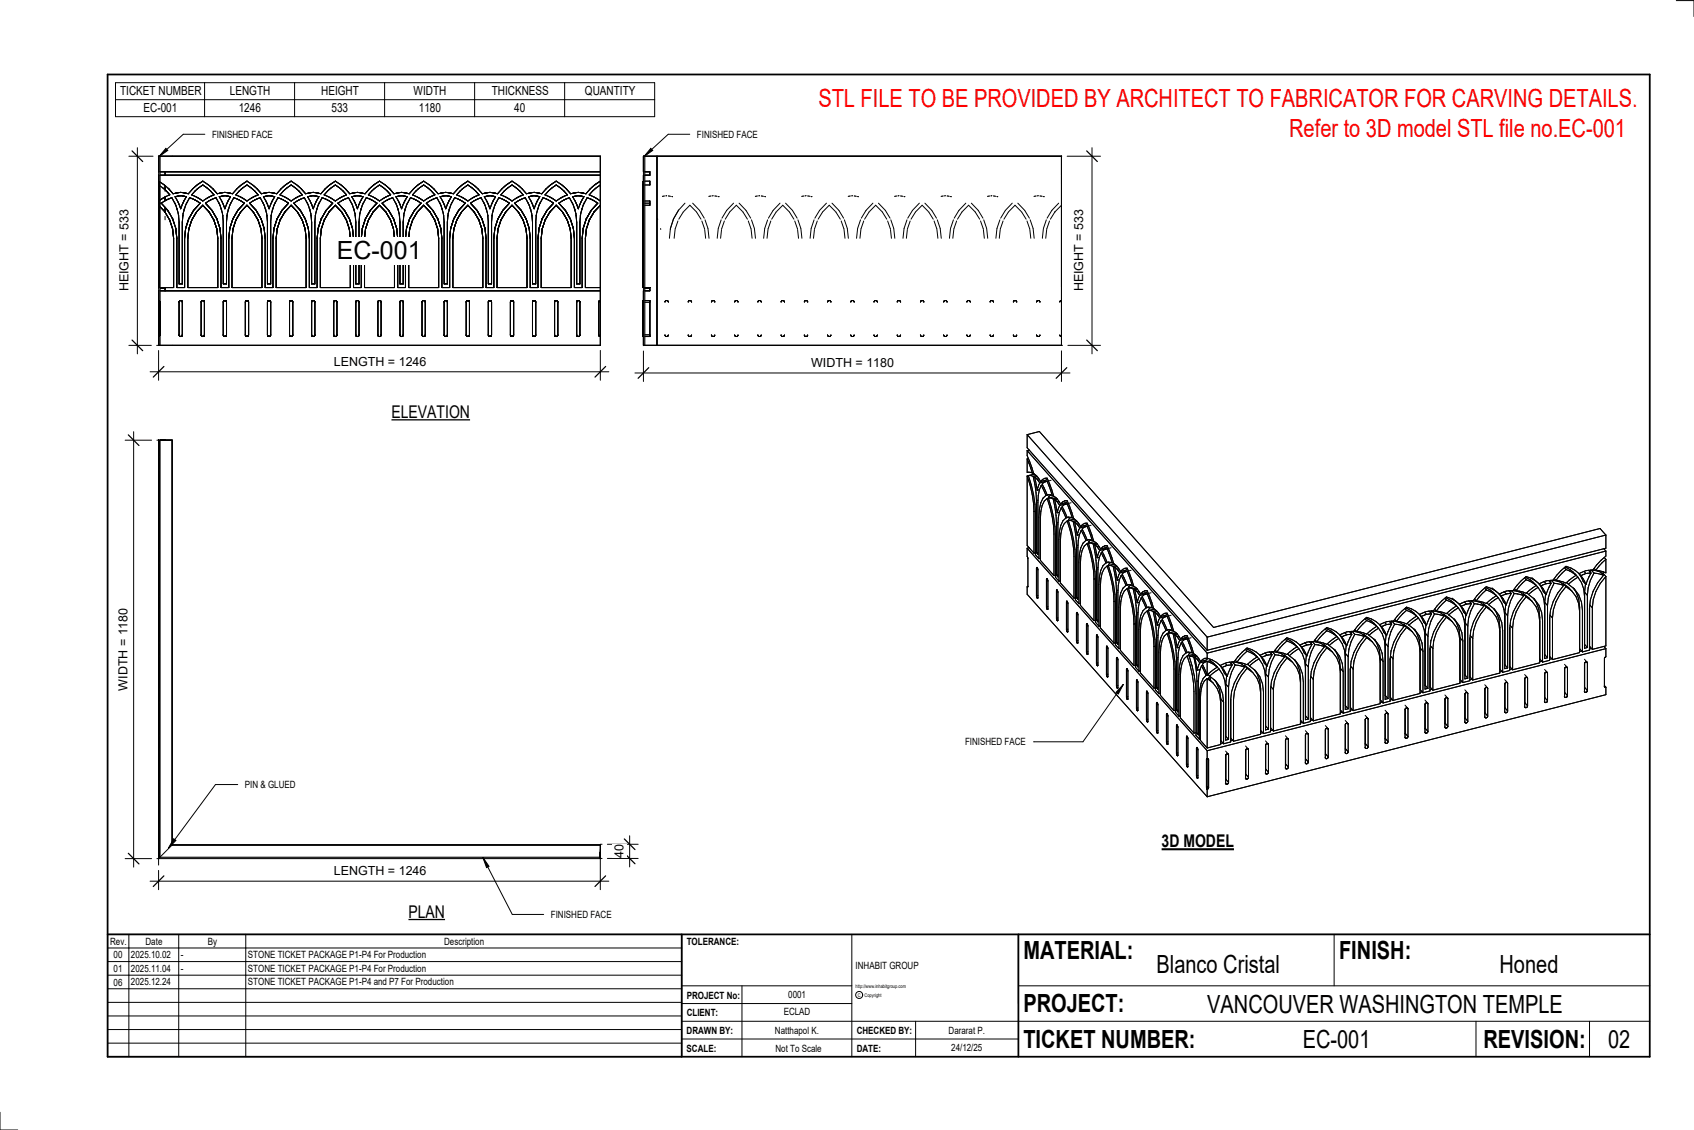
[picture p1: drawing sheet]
<svg xmlns="http://www.w3.org/2000/svg" width="914mm" height="610mm" viewBox="0 0 914 610" stroke-linecap="round" stroke-linejoin="round" font-family="sans-serif">
<defs><g id="words">
<g font-size="13.5" fill="#f00">
<text x="442" y="58">STL FILE TO BE PROVIDED BY ARCHITECT TO FABRICATOR FOR CARVING DETAILS.</text>
<text x="696" y="74">Refer to 3D model STL file no.EC-001</text>
</g>
<g font-size="13.5">
<text x="182" y="140">EC-001</text>
<text x="552" y="517">MATERIAL:</text>
<text x="723" y="517">FINISH:</text>
<text x="624" y="525">Blanco Cristal</text>
<text x="809" y="525">Honed</text>
<text x="552" y="546">PROJECT:</text>
<text x="652" y="546">VANCOUVER WASHINGTON TEMPLE</text>
<text x="552" y="565">TICKET NUMBER:</text>
<text x="703" y="565">EC-001</text>
<text x="801" y="565">REVISION:</text>
<text x="868" y="565">02</text>
</g>
<g font-size="9.4">
<text x="211" y="225">ELEVATION</text>
<text x="627" y="457">3D MODEL</text>
<text x="220" y="495">PLAN</text>
</g>
<g font-size="6.7">
<text x="65" y="51">TICKET NUMBER</text>
<text x="124" y="51">LENGTH</text>
<text x="173" y="51">HEIGHT</text>
<text x="223" y="51">WIDTH</text>
<text x="265" y="51">THICKNESS</text>
<text x="316" y="51">QUANTITY</text>
<text x="77" y="61">EC-001</text>
<text x="129" y="61">1246</text>
<text x="179" y="61">533</text>
<text x="226" y="61">1180</text>
<text x="278" y="61">40</text>
<text x="69" y="157" transform="rotate(-90 69 157)">HEIGHT = 533</text>
<text x="585" y="157" transform="rotate(-90 585 157)">HEIGHT = 533</text>
<text x="180" y="197">LENGTH = 1246</text>
<text x="438" y="198">WIDTH = 1180</text>
<text x="69" y="373" transform="rotate(-90 69 373)">WIDTH = 1180</text>
<text x="337" y="463" transform="rotate(-90 337 463)">40</text>
<text x="180" y="472">LENGTH = 1246</text>
</g>
<g font-size="5.4">
<text x="114" y="74">FINISHED FACE</text>
<text x="376" y="74">FINISHED FACE</text>
<text x="521" y="402">FINISHED FACE</text>
<text x="132" y="425">PIN &amp; GLUED</text>
<text x="297" y="495">FINISHED FACE</text>
<text x="59" y="510">Rev.</text>
<text x="79" y="510">Date</text>
<text x="112" y="510">By</text>
<text x="240" y="510">Description</text>
<text x="371" y="510">TOLERANCE:</text>
<text x="61" y="517">00</text>
<text x="71" y="517">2025.10.02</text>
<text x="98" y="517">-</text>
<text x="134" y="517">STONE TICKET PACKAGE P1-P4 For Production</text>
<text x="61" y="525">01</text>
<text x="71" y="524">2025.11.04</text>
<text x="98" y="524">-</text>
<text x="134" y="524">STONE TICKET PACKAGE P1-P4 For Production</text>
<text x="462" y="523">INHABIT GROUP</text>
<text x="61" y="532">06</text>
<text x="71" y="532">2025.12.24</text>
<text x="134" y="532">STONE TICKET PACKAGE P1-P4 and P7 For Production</text>
<text x="371" y="539">PROJECT No:</text>
<text x="425" y="538">0001</text>
<text x="371" y="548">CLIENT:</text>
<text x="423" y="548">ECLAD</text>
<text x="371" y="558">DRAWN BY:</text>
<text x="418" y="558">Natthapol K.</text>
<text x="462" y="558">CHECKED BY:</text>
<text x="512" y="558">Dararat P.</text>
<text x="371" y="567">SCALE:</text>
<text x="419" y="567">Not To Scale</text>
<text x="462" y="567">DATE:</text>
<text x="513" y="567">24/12/25</text>
</g>
<g font-size="2.7">
<text x="462" y="533">http://www.inhabitgroup.com</text>
<text x="463" y="538">C</text>
<text x="467" y="538">Copyright</text>
</g>
</g></defs>
<path d="M86 237v225h238v1h-238z" fill="#7c7c7c"/>
<path d="M85 237h8v219M86 237v230M86 237v225h238M93 456h231v7M93 456l-7 7M324 455h1M325 463h-240" fill="none" stroke="#000" stroke-width=".54"/>
<path d="M347 84h1v102h-1z" fill="#7c7c7c"/>
<g fill="none" stroke="#000" stroke-width=".54">
<path d="M348 93h3v2h-3M348 98h3v2h-3M348 84v102M355 84v102M573 84v102M573 84h-226v102h227M348 110h3M348 108h3v3h-3M355 118h.1M359 106h-1M360 106h-1M361 106h1"/>
<path d="M363 106h.1M364 118l-2 5M366 119l-2 5M366 113l-2 5M369 114l-3 4M369 114h.1M369 114l3-3 4 3M370 110l-4 3M374 110l3 3M376 114h.1M376 114l2 4M378 113l2 5"/>
<path d="M379 119l1 5M381 119l1 4M384 106h-1M385 106h-1M386 106h1M388 106h.1M389 119l-1 4M391 119l-1 5M392 113l-2 5M394 114l-3 4M394 114l3-3 4 3M396 110l-4 3"/>
<path d="M399 110l3 3M401 114h.1M401 114l2 4M403 113l2 5M404 119l1 5M406 119l1 4M409 106h-1M410 106h-1M411 106h.1M411 106h1M413 106h.1M414 119l-1 4"/>
<path d="M416 119l-1 5M417 113l-2 5M419 114l-2 4M419 114h.1M419 114l4-3 3 3M421 110l-3 3M424 110l4 3M426 114l3 4M428 113l2 5M429 119l1 5M431 119l1 4M434 106h-1"/>
<path d="M435 106h.1M436 106h1M438 106h.1M439 119l-1 4M441 119l-1 5M442 113l-2 5M444 114l-2 4M444 114h.1M444 114l4-3 3 3M446 110l-3 3M449 110l4 3M451 114h.1"/>
<path d="M451 114l3 4M453 113l2 5M454 119l2 5M456 119l1 4M459 106h-1M460 106h.1M461 106h1M463 106h.1M465 119l-2 4M466 119l-1 5M468 113l-3 5M469 114l-2 4"/>
<path d="M469 114h.1M469 114l4-3 3 3M471 110l-3 3M474 110l4 3M476 114h.1M476 114l3 4M478 113l2 5M479 119l2 5M481 119l1 4M483 106h.1M484 106h-1M485 106h.1"/>
<path d="M486 106h.1M486 106h1M488 106h.1M490 119l-2 4M491 119l-1 5M493 113l-3 5M494 114l-2 4M494 114h.1M494 114l4-3 3 3M496 110l-3 3M499 110l4 3M501 114l3 4"/>
<path d="M503 113l3 5M504 119l2 5M506 119l2 4M509 106h-1M510 106h.1M511 106h1M513 106h.1M515 119l-2 4M516 119l-1 5M518 113l-3 5M519 114l-2 4M519 114h.1"/>
<path d="M519 114l4-3 3 3M521 110l-3 3M524 110l4 3M526 114h.1M526 114l3 4M528 113l3 5M529 119l2 5M531 119l2 4M534 106h-1M535 106h.1M536 106h2M538 106h.1"/>
<path d="M540 119l-2 4M541 119l-1 5M543 113l-3 5M544 114l-2 4M544 114h.1M545 114l3-3 3 3M546 110l-3 3M549 110l4 3M551 114h.1M551 114l3 4M553 113l3 5M554 119l2 5"/>
<path d="M556 119l2 4M558 106h.1M559 106h-1M560 106h.1M561 106h2M563 106h.1M565 119l-2 4M567 119l-2 5M568 113l-3 5M569 114l-2 4M569 114h.1M571 110l-3 3"/>
<path d="M573 111l-4 3M357 123v1M362 123l-1 6M362 123h.1M364 124v5M380 124l1 5M382 123h.1M382 124l1 5M388 124l-1 5M388 123h.1M389 124v5M405 124l1 5"/>
<path d="M407 123h.1M407 124l1 5M413 124l-1 5M413 123h.1M415 124l-1 5M431 124v5M432 123h.1M432 124l1 5M438 124l-1 5M438 123h.1M440 124l-1 5M456 124v5"/>
<path d="M457 123h.1M457 124l1 5M463 124l-1 5M463 123h.1M465 124l-1 5M481 124v5M482 123h.1M482 124l1 5M488 124l-1 5M488 123h.1M490 124l-1 5M506 124v5"/>
<path d="M508 123h.1M508 124v5M513 124l-1 5M513 123h.1M515 124l-1 5M531 124v5M533 123h.1M533 124v5M538 124v5M538 123h.1M540 124l-1 5M556 124v5"/>
<path d="M558 123h.1M558 124v5M563 124v5M563 123h.1M565 124l-1 5M348 155h3v2h-3M348 162h3v20h-3M348 163h3M359 163h.1M359 162v1M359 162h.1M360 162h-1"/>
<path d="M360 162h.1M360 162h1M361 162h.1M361 162v1M361 163h.1M371 163h.1M372 163h-1M372 163h.1M372 162v1M372 162h.1M372 162h1M373 162h.1"/>
<path d="M373 162v1M373 163h.1M384 163h.1M384 162v1M384 162h.1M385 162h-1M385 162h.1M385 162h1M386 162h.1M386 162v1M386 163h.1M397 163h.1"/>
<path d="M397 162v1M397 162h.1M397 162h1M398 162h.1M398 162v1M398 163h.1M409 163h.1M409 162v1M409 162h.1M410 162h-1M410 162h.1M410 162h1"/>
<path d="M411 162h.1M411 162v1M411 163h.1M422 163h.1M422 162v1M422 162h.1M423 162h-1M423 162h.1M423 162v1M423 163h.1M434 163h.1M434 162v1"/>
<path d="M434 162h.1M435 162h-1M435 162h.1M435 162h1M436 162h.1M436 162v1M436 163h.1M447 163h.1M447 162v1M447 162h.1M448 162h-1M448 162h.1"/>
<path d="M448 162v1M448 163h.1M448 163h1M449 163h.1M459 163h.1M459 162v1M459 162h.1M460 162h-1M460 162h.1M460 162h1M461 162h.1M461 162v1"/>
<path d="M461 163h.1M472 163h.1M472 162v1M472 162h.1M473 162h-1M473 162h.1M473 162l1 1M474 163h.1M484 163h.1M485 162l-1 1M485 162h.1M485 162h1"/>
<path d="M486 162h.1M486 162v1M486 163h.1M497 163h.1M497 162v1M497 162h.1M498 162h-1M498 162h.1M498 162l1 1M499 163h.1M509 163h.1M510 162l-1 1"/>
<path d="M510 162h.1M510 162h1M511 162h.1M511 162v1M511 163h.1M522 163h.1M522 162v1M522 162h.1M523 162h-1M523 162h.1M523 162l1 1M524 163h.1"/>
<path d="M534 163h.1M535 163h-1M535 163h.1M535 162v1M535 162h.1M535 162h1M536 162h.1M536 162v1M536 163h.1M547 163h.1M547 162v1M547 162h.1"/>
<path d="M548 162h-1M548 162h.1M548 162h1M549 162h.1M549 162v1M549 163h.1M560 163h.1M560 162v1M560 162h.1M560 162h1M561 162h.1M561 162v1"/>
<path d="M561 163h.1M572 163h.1M573 162l-1 1M573 162h.1M348 181h3M359 181h.1M359 181l1 1M360 182h.1M360 181v1M360 181h.1M361 181h.1M361 181h-1"/>
<path d="M371 181h.1M371 181h1M372 181h.1M372 181v1M372 182h.1M373 182h-1M373 182h.1M373 181v1M373 181h.1M384 181h.1M384 181h1M385 181v1"/>
<path d="M385 182h.1M385 181h.1M386 181h.1M386 181h-1M397 181h.1M397 181v1M397 182h.1M398 182h-1M398 181v1M398 181h.1M409 181h.1M409 181h1"/>
<path d="M410 181h.1M410 181v1M410 182h.1M411 181h-1M411 181h.1M422 181h.1M422 181v1M422 182h.1M422 182h1M423 182h.1M423 181v1M423 181h.1"/>
<path d="M434 181h.1M434 181h1M435 181h.1M435 181v1M435 182h.1M436 181h-1M436 181h.1M447 181h.1M447 181v1M447 182h.1M447 182h1M448 182h.1"/>
<path d="M448 181v1M448 181h.1M449 181h-1M449 181h.1M459 181h.1M459 181h1M460 181h.1M460 181v1M460 182h.1M461 181l-1 1M461 181h.1M472 181h.1"/>
<path d="M472 181l1 1M473 182h.1M473 181v1M473 181h.1M474 181h-1M474 181h.1M484 181h.1M484 181h1M485 181h.1M485 181v1M485 182h.1M486 181l-1 1"/>
<path d="M486 181h.1M497 181h.1M497 181l1 1M498 182h.1M498 181v1M498 181h.1M499 181h-1M499 181h.1M509 181h.1M509 181h1M510 181h.1M510 181v1"/>
<path d="M510 182h.1M511 181l-1 1M511 181h.1M522 181h.1M522 181l1 1M523 182h.1M523 181v1M523 181h.1M524 181h-1M524 181h.1M534 181h.1M534 181h1"/>
<path d="M535 181h.1M535 181v1M535 182h.1M536 182h-1M536 182h.1M536 181v1M536 181h.1M547 181h.1M547 181h1M548 181v1M548 182h.1M548 181h.1"/>
<path d="M549 181h.1M549 181h-1M560 181h.1M560 181v1M560 182h.1M561 182h-1M561 182h.1M561 181v1M561 181h.1M572 181h.1M572 181h1M573 181h.1"/>
<path d="M573 181v1M573 182h.1"/>
</g>
<path d="M86 84v102z" fill="#7c7c7c"/>
<g fill="none" stroke="#000" stroke-width=".54">
<path d="M85 84h239v102h-239M86 98h.1M86 95h.1M86 100h.1M86 93h.1M86 84v102M86 95h238M86 93h238M89 100l-3-2 3 2M89 100l2 2M89 100h.1M89 93v2"/>
<path d="M107 100l-3 2M107 100h-1M109 98l-2 2M109 98l3 2M109 100l3 1M109 100l-2 1M109 100l-1 1M109 98l4 2M109 98l-3 2M112 100l3 2M112 100h1M130 100l-2 2"/>
<path d="M130 100h.1M133 100l3 1M133 100l-2 1M133 100l-1 1M133 98l3 2M133 98l-3 2M133 98l4 2M136 100l3 2M136 100h.1M154 100l-2 2M154 100h.1M157 100l2 1"/>
<path d="M157 100l-2 1M157 100l-1 1M157 98l-3 2M157 98l3 2M157 98l4 2M157 98l-4 2M160 100l3 2M160 100h.1M178 100l-3 2M178 100h.1M181 100l2 1M181 100l-2 1"/>
<path d="M181 100l-1 1M181 98l-3 2M181 98l3 2M181 98l4 2M181 98l-4 2M184 100l3 2M184 100h.1M202 100l-3 2M202 100h-1M205 100l2 1M205 100l-2 1M205 100l-1 1"/>
<path d="M205 98l-3 2M205 98l3 2M205 98l4 2M208 100l5 5M208 100h.1M226 100l-3 2M226 100h-1M229 98l3 2M229 98l-3 2M229 100l2 1M229 100l-3 1M229 100l-1 1"/>
<path d="M229 98l-4 2M232 100l2 2M232 100h.1M250 100l-3 2M250 100h-1M253 98l-3 2M253 98l2 2M253 100l2 1M253 100l-3 1M253 100l-2 1M253 98l3 2M253 98l-4 2"/>
<path d="M255 100l3 2M255 100h1M273 100l-2 2M273 100h.1M276 98l-3 2M276 98l3 2M276 100l3 1M276 100l-2 1M276 100l-1 1M276 98l4 2M279 100l3 2M279 100h.1"/>
<path d="M297 100l-2 2M297 100h.1M300 98l3 2M300 98l-3 2M300 100l2 1M300 100l-2 1M300 100l-1 1M300 98l4 2M300 98l-4 2M303 100l3 2M303 100h.1M321 100l-2 2"/>
<path d="M321 100h.1M324 98l-3 2M86 111h.1M86 110h.1M86 108h.1M86 100l2 1M86 110h1M87 110l4 4 2 4 2 5v6M88 107l-2 1M88 107h.1M88 101l2 2M88 101l1 1"/>
<path d="M88 107h1M89 106l-3 2M89 108l-2 2M89 102h.1M89 102l1 1M89 114l3 5M89 114h.1M89 114l-3-2 3 2M89 108h.1M89 102l3 3M89 112v2M89 100v2"/>
<path d="M89 103h.1M89 106v2M89 117v2M90 106l-2 1M90 106h-1M90 113l2 2M90 108h-1M90 108h.1M90 103l2 2M90 106h.1M90 101l3 4M91 107l-2 1"/>
<path d="M91 107l-1 1M91 102h.1M91 107h2zM91 105h1M91 102l2 3M92 119l1 5M92 119l1 4M92 105l-2 1M92 105h-1M93 107h-2M93 107l2 4M93 107l1 3"/>
<path d="M93 117l1 4M94 110h1M94 110l1 1M95 106l1 2M95 106l1 3M95 104l-2 1M95 111l1 4M95 111l1 2M95 112l1 1M96 106h-1M96 113h.1M96 113v2"/>
<path d="M96 108l1 2M96 108h.1M96 106h.1M96 104h-1M96 115l1 5M96 115v1M96 116h.1M96 110l2 3M96 116l1 4M96 110h1M97 106h-1M97 120v33h1v-33"/>
<path d="M97 110l1 3M98 104h-2M98 104h1M98 106h1M98 106h-1M98 106h-2M98 110v3M98 110h.1M99 106h1M99 106h.1M99 116l-1 4M99 110l-1 3"/>
<path d="M99 116h.1M99 115l-1 5M99 115v1M99 104h1M99 106h2M99 108l-1 2M99 108v1M99 113v2M99 113h.1M100 106h1M100 112l-1 1M100 111l-1 4"/>
<path d="M100 111l-1 2M100 104l2 1M101 106l-2 2M101 110l-1 1M101 110h.1M102 118l-2 5M102 107l-2 4M102 107h2M102 107l-1 3M103 105l3 1M104 102l-2 3M104 102h.1"/>
<path d="M104 107l2 1M104 107l1 1M105 114l-3 4M105 101l-3 4M105 103l-2 2M105 108h.1M105 108h1M106 106l2 1M106 106h.1M106 102l-1 1M106 102h.1M106 108l2 2"/>
<path d="M107 107l2 1M107 107h1M107 101l-2 2M107 101l-1 1M107 109l1 1M108 107l1 1M108 110l-3 4M111 107l-2 1M112 107h-1M112 101l2 2M112 101l1 1M112 107l-3 1"/>
<path d="M113 108l-2 2 3 4 3 4 2 5M113 102l1 1M113 102h.1M113 114l2 5 2 5M113 114h.1M113 114l-4-3-3 3-2 5-2 4-1 6v26h17v-26M113 106l-2 1M113 106h.1M114 108h-1M114 108h.1M114 103l1 2M114 101l3 4"/>
<path d="M115 107l-2 1M115 107l-1 1M115 102h.1M115 105h.1M115 102l2 3M115 105l-2 1M117 107l2 4M117 107h-2M117 107l1 3M118 110l1 1M118 110h.1M118 106l2 2"/>
<path d="M118 106l2 3M119 104l-2 1M119 111l1 4M119 111l1 2M119 112l1 1M119 106h-1M120 113v2M120 113h.1M120 108l1 2M120 108h.1M120 106h-1M120 104h-1"/>
<path d="M120 115l1 5M120 115v1M120 116h.1M120 110l1 3M120 116l1 4M120 110h1M120 106h.1M121 120v33h1v-33M121 110v3M121 106h1M121 106h-1M121 104h-1"/>
<path d="M121 104h2M122 110l-1 3M122 110h.1M122 106h1M123 116l-1 4M123 110l-2 3M123 116h.1M123 115l-1 5M123 115v1M123 104h1M123 106h.1M123 106h1"/>
<path d="M123 108l-1 2M123 108v1M123 113v2M123 113h.1M123 112v1M124 111l-1 4M124 111l-1 2M124 104l2 1M124 106l-1 2M125 110h-1M125 110l-1 1M126 118l-2 5"/>
<path d="M126 107l-2 4M126 107h2M126 107l-1 3M127 105l2 1M127 105l3 1M128 102l-2 3M128 102h.1M128 107l2 1M128 107l1 1M128 114l-2 4M129 101l-3 4M129 103l-2 2"/>
<path d="M129 108h1M129 108h.1M129 106l2 1M129 106h1M130 114l-3 5-1 5-1 5v26h16v-26M130 114h.1M130 102l-1 1M130 102h.1M130 108l2 2M131 101l-2 2M131 101l-1 1M131 109l1 1"/>
<path d="M131 107l2 1M132 110l-4 4M133 111l4 3M133 111l-3 3M135 107l-2 1M135 107h.1M136 101l2 2M136 101l1 1M136 107l-3 1M137 108l-2 2 3 4 3 4 2 5M137 102l1 1M137 102h.1"/>
<path d="M137 114l2 5 2 5M137 106l-2 1M137 106h-1M137 108h.1M138 103l1 2M138 108h-1M138 101l3 4M138 107l-1 1M139 102h.1M139 105h.1M139 102l2 3M139 105l-2 1"/>
<path d="M140 107l3 4M140 107h-2M140 107h-1M140 107l2 3M142 110l1 1M142 110h.1M142 106l1 2M142 106l2 3M142 104l-1 1M143 111l1 4M143 111v2M143 104l-2 1"/>
<path d="M143 112v1M143 106h-1M143 113l1 2M143 113h.1M143 108l1 2M143 108h1M144 106h-1M144 104h-2M144 115v5M144 115v1M144 116h.1M144 110l1 3"/>
<path d="M144 116v4M144 110h.1M144 106h.1M144 120v33h2v-33M145 106h1M145 106h-1M145 104h-1M145 104h2M146 110l-1 3M146 110h.1M146 106h1M146 116v4"/>
<path d="M146 116h.1M147 115l-1 5M147 115l-1 1M147 104h1M147 106h.1M147 106h1M147 108l-1 2M147 108v1M147 113v2M147 113h.1M147 112v1M148 111l-1 4"/>
<path d="M148 111l-1 2M148 104l1 1M148 106l-1 2M148 110h.1M148 110v1M150 118l-2 5M150 107l-2 4M150 107h2M150 107l-2 3M151 105l2 1M151 105l3 1M152 102l-3 3"/>
<path d="M152 102h.1M152 107l2 1M152 107l1 1M152 114l-2 4M153 101l-4 4M153 103l-2 2M153 108h1M153 108h.1M153 106l2 1M153 106h1M154 114l3-3 4 3M154 114l-3 5-1 5-1 5v26h16v-26"/>
<path d="M154 114h.1M154 102l-1 1M154 102h.1M154 108l2 2M155 107l2 1M155 107h.1M155 101l-2 2M155 101l-1 1M155 109l1 1M156 110l-4 4M159 107l-2 1M159 107h.1"/>
<path d="M159 101l2 2M159 101l1 1M160 107l-3 1M160 108l-1 2 3 4 3 4 1 5M160 102l1 1M160 102h.1M161 114l2 5M161 114h.1M161 106l-2 1M161 106h-1M161 108h-1M161 108h.1"/>
<path d="M161 103l2 2M162 108h-1M162 101l3 4M162 107l-2 1M162 107l-1 1M162 102h1M163 105h.1M163 102l2 3M163 119l2 4M163 119l2 5M163 105l-2 1M164 107l2 4"/>
<path d="M164 107h-2M164 107h-1M164 107l2 3M166 110v1M166 110h.1M166 106l1 2M166 106l2 3M166 104l-1 1M166 111l2 4M166 111l1 2M167 104l-2 1M167 112v1"/>
<path d="M167 106h-1M167 113l1 2M167 113h.1M167 108l1 2M167 108h.1M168 106h-1M168 104h-2M168 115v5M168 115v1M168 116h.1M168 110l1 3M168 116v4"/>
<path d="M168 110h.1M168 106h.1M168 120v33h2v-33M169 106h1M169 106h-1M169 104h-1M169 104h1M169 104h2M170 110l-1 3M170 110h.1M170 106h1M170 116v4"/>
<path d="M170 116h.1M170 115v5M170 115v1M170 104h2M171 106h.1M171 106h1M171 108l-1 2M171 108v1M171 113l-1 2M171 113h.1M171 112v1M172 111l-2 4"/>
<path d="M172 111l-1 2M172 104l1 1M172 106l-1 2M172 110h.1M172 110v1M173 118l-1 5M174 107l-2 4M174 107h2M174 107l-2 3M175 105l2 1M175 105l3 1M175 102l-2 3"/>
<path d="M176 102h-1M176 107l2 1M176 107l1 1M176 114l-3 4M176 101l-3 4M177 103l-2 2M177 108h1M177 108h.1M177 106l2 1M177 106h.1M178 114l3-3 3 3M178 114l-3 5-2 5v5v26h16v-26"/>
<path d="M178 114h.1M178 102l-1 1M178 102h.1M178 108l2 2M178 107l3 1M179 107h.1M179 101l-2 2M179 101l-1 1M179 109l1 1M179 107l2 1M180 110l-4 4M183 107l-2 1"/>
<path d="M183 107h.1M183 101l2 2M183 101l1 1M184 107l-3 1M184 108l-2 2 4 4 3 4 1 5M184 102l1 1M184 102h.1M184 114l3 5 2 5M184 114h.1M185 106l-2 1M185 106h-1M185 108h-1"/>
<path d="M185 108h.1M185 103l2 2M186 101l3 4M186 107l-2 1M186 107l-1 1M186 102h1M187 105h.1M187 102l2 3M187 105l-2 1M188 107l2 4M188 107h-2M188 107h-1"/>
<path d="M188 107l2 3M190 110v1M190 110h.1M190 106l1 2M190 106l1 3M190 104l-1 1M190 111l2 4M190 111l1 2M191 104l-2 1M191 112v1M191 106h-1M191 113l1 2"/>
<path d="M191 113h.1M191 108l1 2M191 108h.1M191 106h.1M192 104h-2M192 115v5M192 115v1M192 116h.1M192 110l1 3M192 116v4M192 110h.1M192 106h-1"/>
<path d="M192 120v33h2v-33M193 106h1M193 106h-1M193 106h-2M193 104h-1M193 104h1M193 104h2M194 110l-1 3M194 110h.1M194 106h1M194 106h.1M194 116v4"/>
<path d="M194 116h.1M194 115v5M194 115v1M194 104h2M194 104h1M194 106h2M195 108l-1 2M195 108l-1 1M195 113l-1 2M195 113h.1M195 106h1M195 104h1"/>
<path d="M195 104l2 1M195 112v1M196 111l-2 4M196 111l-1 2M196 104l1 1M196 106l-1 2M196 110h.1M196 110v1M197 118l-1 5M198 107l-2 4M198 107h2M198 107l-2 3"/>
<path d="M199 105l2 1M199 105l3 1M199 102l-2 3M199 102h.1M200 107l2 1M200 107l1 1M200 114l-3 4M200 101l-3 4M201 103l-2 2M201 108h1M201 108h.1M201 106l2 1"/>
<path d="M201 106h.1M201 114l4-3 3 3M201 114l-2 5-2 5v5v26h16v-26M201 114h.1M202 102l-1 1M202 102h.1M202 108l1 2M202 107l3 1M202 107h1M203 101l-2 2M203 101l-1 1M203 109v1"/>
<path d="M203 107l2 1M203 110l-3 4M207 107l-2 1M207 107h.1M207 101l2 2M207 101l1 1M208 108l-2 2 4 4 2 4 2 5M208 102l1 1M208 102h.1M208 114l3 5 1 5M208 114h.1M209 106l-2 1"/>
<path d="M209 106h-1M209 108h-1M209 108h.1M209 103l2 2M210 107l-2 1M210 107l-1 1M210 105h1M211 105l-2 1M212 107l2 4M212 107h-2M212 107l2 3M214 110v1"/>
<path d="M214 110h.1M214 106l1 2M214 106l1 3M214 104l-1 1M214 111l1 4M214 111l1 2M215 112v1M215 106h-1M215 113v2M215 113h.1M215 108l1 2M215 108h.1"/>
<path d="M215 106h.1M215 104h-1M215 115l1 5M215 115l1 1M216 116h.1M216 110l1 3M216 116v4M216 110h.1M216 106h-1M216 120v33h2v-33M217 104h1M217 104h-2"/>
<path d="M217 106h1M217 106h-1M217 106h-2M217 104h2M218 110l-1 3M218 110h.1M218 106h1M218 106h.1M218 116v4M218 116h.1M218 115v5M218 115v1"/>
<path d="M218 104h2M218 106h2M219 108l-1 2M219 108l-1 1M219 113l-1 2M219 113h.1M219 106h1M219 112v1M219 111l-1 4M219 111v2M220 104l1 1M220 106l-1 2"/>
<path d="M220 110h.1M220 110l-1 1M221 118l-2 5M222 107l-3 4M222 107h2M222 107l-2 3M223 105l2 1M223 102l-2 3M223 102h.1M224 107l1 1M224 114l-3 4M224 101l-3 4"/>
<path d="M224 103l-1 2M225 108h.1M225 106l2 1M225 106h.1M225 102l-1 1M225 102h.1M225 108l2 2M226 102h-1M226 101l-2 2M226 101l-1 1M227 109v1M227 107l2 1"/>
<path d="M227 107h-1l3 1M227 110l-3 4M231 107l-2 1M231 107h.1M231 101l2 2M231 101l1 1M232 108l-2 2 4 4 2 4 2 5M232 102l1 1M232 102h.1M232 114l3 5 1 5M232 114h.1M232 114l-3-3-4 3-2 5-2 4v6v26h16v-26"/>
<path d="M233 106l-2 1M233 106h-1M233 108h-1M233 108h.1M233 103l2 2M233 101l3 4M234 107l-2 1M234 107l-1 1M234 102h.1M234 105h1M234 102l2 3M235 105l-2 1"/>
<path d="M236 107l2 4M236 107h-2M236 107l1 3M237 110l1 1M237 110h1M238 106l1 2M238 106l1 3M238 104l-2 1M238 111l1 4M238 111l1 2M239 112v1M239 106h-1"/>
<path d="M239 113v2M239 113h.1M239 108l1 2M239 108h.1M239 106h.1M239 104h-1M239 115l1 5M239 115v1M239 116h.1M239 110l2 3M239 116l1 4M240 110h.1"/>
<path d="M240 106h-1M240 120v33h1v-33M240 110l1 3M241 104h-2M241 104h1M241 106h1M241 106h-1M241 106h-2M241 110v3M242 110h-1M242 106h1M242 106h.1"/>
<path d="M242 116l-1 4M242 110l-1 3M242 116h.1M242 115l-1 5M242 115v1M242 104h1M242 106h2M242 108l-1 2M242 108v1M242 113v2M242 113h.1M243 106h1"/>
<path d="M243 112l-1 1M243 111l-1 4M243 111l-1 2M243 104l2 1M244 106l-2 2M244 110h.1M244 110l-1 1M245 118l-2 5M245 107l-2 4M245 107h2M245 107l-1 3M247 105l2 1"/>
<path d="M247 102l-2 3M247 102h.1M247 107l2 1M247 107l1 1M248 114l-3 4M248 101l-3 4M248 103l-1 2M248 108h1M248 108h.1M249 106l2 1M249 106h.1M249 114l4-3 3 3"/>
<path d="M249 114l-2 5-2 5-1 5v26h17v-26M249 114h.1M249 102l-1 1M249 102h.1M249 108l2 2M250 107l3 1M250 107h1M250 101l-2 2M250 101l-1 1M250 109l1 1M251 107l2 1M251 110l-3 4"/>
<path d="M254 107l-1 1M255 107h-1M255 101l2 2M255 101l1 1M255 107l-2 1M256 108l-2 2 4 4 2 4 2 5M256 102l1 1M256 102h.1M256 114l3 5 1 5M256 114h.1M256 106l-2 1M256 106h.1"/>
<path d="M257 108h-1M257 108h.1M257 103l2 2M257 101l3 4M258 107l-2 1M258 107l-1 1M258 102h.1M258 105h1M258 102l2 3M259 105l-3 1M260 107l2 4M260 107h-2"/>
<path d="M260 107l1 3M261 110l1 1M261 110h.1M261 106l2 2M261 106l2 3M262 104l-2 1M262 111l1 4M262 111l1 2M262 112l1 1M262 106h-1M263 113v2M263 113h.1"/>
<path d="M263 108l1 2M263 108h.1M263 106h-1M263 106h.1M263 104h-1M263 115l1 5M263 115v1M263 116h.1M263 110l1 3M263 116l1 4M263 110h1M264 120v33h1v-33"/>
<path d="M264 110v3M264 104h-1M264 104h2M264 106h1M264 106h-1M265 110l-1 3M265 110h.1M265 106h1M266 116l-1 4M266 110l-2 3M266 116h.1M266 115l-1 5"/>
<path d="M266 115v1M266 104h1M266 106h.1M266 106h2M266 108l-1 2M266 108v1M266 113v2M266 113h.1M267 112l-1 1M267 111l-1 4M267 111l-1 2M267 104l2 1"/>
<path d="M268 106l-2 2M268 110h-1M268 110l-1 1M269 118l-2 5M269 107l-2 4M269 107h2M269 107l-1 3M270 105l2 1M270 105l3 1M271 102l-2 3M271 102h.1M271 107l2 1"/>
<path d="M271 107l1 1M271 114l-2 4M272 101l-3 4M272 103l-2 2M272 108h1M272 108h.1M272 106l2 1M272 106h1M273 114l3-3 4 3M273 114l-3 5-1 5-1 5v26h16v-26M273 114h.1M273 102l-1 1"/>
<path d="M273 102h.1M273 108l2 2M274 107l2 1M274 107h.1M274 101l-2 2M274 101l-1 1M274 109l1 1M275 110l-4 4M278 107l-2 1M279 107h-1M279 101l2 2M279 101l1 1"/>
<path d="M279 107l-3 1M280 108l-2 2 3 4 3 4 2 5M280 102l1 1M280 102h.1M280 114l2 5 2 5M280 114h.1M280 106l-2 1M280 106h.1M281 108h-1M281 103l1 2M281 108h.1M281 101l3 4"/>
<path d="M282 107l-2 1M282 107l-1 1M282 102h.1M282 105h.1M282 102l2 3M282 105l-2 1M284 107l2 4M284 107h-2M284 107l1 3M285 110l1 1M285 110h.1M285 106l1 2"/>
<path d="M285 106l2 3M286 104l-2 1M286 111l1 4M286 111v2M286 112v1M286 106h-1M286 113l1 2M286 113h1M286 108l1 2M286 108h1M287 106h-1M287 104h-1"/>
<path d="M287 115v5M287 115v1M287 116h.1M287 110l1 3M287 116v4M287 110h.1M287 106h.1M287 120v33h2v-33M288 104h-1M288 104h2M288 106h1M288 106h-1"/>
<path d="M289 110l-1 3M289 110h.1M289 106h1M289 116v4M289 116h.1M290 115l-1 5M290 115l-1 1M290 104h1M290 106h.1M290 106h1M290 108l-1 2M290 108v1"/>
<path d="M290 113v2M290 113h.1M290 112v1M291 111l-1 4M291 111l-1 2M291 104l1 1M291 106l-1 2M291 110h.1M291 110v1M293 118l-2 5M293 107l-2 4M293 107h2"/>
<path d="M293 107l-2 3M294 105l2 1M294 105l3 1M295 102l-3 3M295 102h.1M295 107l2 1M295 107l1 1M295 114l-2 4M296 101l-4 4M296 103l-2 2M296 108h1M296 108h.1"/>
<path d="M296 106l2 1M296 106h1M297 114l3-3 4 3M297 114l-3 5-1 5-1 5v26h16v-26M297 114h.1M297 102l-1 1M297 102h.1M297 108l2 2M298 107l2 1M298 107h.1M298 101l-2 2M298 101l-1 1"/>
<path d="M298 109l1 1M299 110l-4 4M302 107l-2 1M302 107h.1M302 101l2 2M302 101l1 1M303 107l-3 1M303 108l-1 2 3 4 3 4 2 5v6v26h4v-26l1-6M303 102l1 1M303 102h1M304 114l2 5 2 5M304 114h.1"/>
<path d="M304 106l-2 1M304 106h-1M304 108h-1M304 108h.1M304 103l2 2M305 108h-1M305 101l3 4M305 107l-2 1M305 107l-1 1M305 102h1M306 105h.1M306 102l2 3"/>
<path d="M306 105l-2 1M307 107l3 4M307 107h-2M307 107h-1M307 107l2 3M309 110l1 1M309 110h.1M309 106l1 2M309 106l2 3M309 104l-1 1M310 111l1 4M310 111v2"/>
<path d="M310 104l-2 1M310 112v1M310 106h-1M310 113l1 2M310 113h.1M310 108l1 2M310 108h.1M311 106h-1M311 104h-2M311 115v5M311 115v1M311 116h.1"/>
<path d="M311 110l1 3M311 116v4M311 110h.1M311 106h.1M311 120v33h2v-33M312 104h-1M312 104h2M312 106h1M312 106h-1M313 110l-1 3M313 110h.1M313 106h1"/>
<path d="M313 116v4M313 116h.1M313 115v5M313 115v1M314 104h1M314 106h.1M314 106h1M314 108l-1 2M314 108v1M314 113l-1 2M314 113h.1M314 112v1"/>
<path d="M315 111l-2 4M315 111l-1 2M315 104l1 1M315 106l-1 2M315 110h.1M315 110v1M316 118l-1 5M317 107l-2 4M317 107h2M317 107l-2 3M318 105l2 1M318 105l3 1"/>
<path d="M319 102l-3 3M319 102h.1M319 107l2 1M319 107l1 1M319 114l-3 4M319 101l-3 4M320 103l-2 2M320 108h1M320 108h.1M320 106l2 1M320 106h.1M321 102l-1 1"/>
<path d="M321 102h.1M321 108l2 2M322 107l2 1zM322 101l-2 2M322 101l-1 1M322 109l1 1M323 110l-4 4M323 101l1-1-2 1M324 111l-3 3-3 5-1 4-1 6v26h8M93 123l1 6M93 123v1M93 124l1 5"/>
<path d="M94 129v26h-8M95 123v6M100 123v6v26h-5v-26M100 123h.1M117 124l1 5M119 123v6v26h4v-26l1-6M119 123h.1M124 123h.1M141 124v5M143 123v6v26h4v-26l1-6M143 123h.1M148 123h.1"/>
<path d="M165 123v6M165 123v1M165 124v5M166 123l1 6v26h4v-26l1-6M166 123h.1M172 123h.1M189 124v5M190 123l1 6v26h4v-26l1-6M190 123h.1M196 123h.1M212 124l1 5M214 123l1 6v26h4v-26v-6"/>
<path d="M214 123h.1M219 123h.1M236 124l1 5M238 123l1 6v26h4v-26v-6M238 123h.1M243 123h.1M260 124l1 5M262 123v6v26h5v-26v-6M262 123h.1M267 123h.1M284 124v5M286 123v6v26h4v-26l1-6"/>
<path d="M286 123h.1M291 123h.1M308 124v5M315 123h.1M86 155h.1M86 157h.1M86 157h238M89 155v2M86 162h.1M86 163h.1M97 163v18M97 163h.1"/>
<path d="M97 162v1M97 162h.1M98 162h-1M98 162h.1M98 162v1M98 163h.1M98 163v18M109 163v18M109 163h.1M109 162v1M109 162h.1M109 162h1"/>
<path d="M110 162h.1M110 162v1M110 163h.1M110 163v18M121 163v18M121 163h.1M121 162v1M121 162h.1M121 162h1M122 162h.1M122 162v1M122 163h.1"/>
<path d="M122 163v18M132 163v18M132 163h.1M133 163h-1M133 163h.1M133 162v1M133 162h.1M133 162h1M134 162h.1M134 162v1M134 163h.1M134 163v18"/>
<path d="M144 163v18M144 163h.1M145 162l-1 1M145 162h.1M145 162h1M146 162h.1M146 162v1M146 163h.1M146 163v18M156 163v18M156 163h.1M157 162l-1 1"/>
<path d="M157 162h.1M157 162h1M158 162h.1M158 162v1M158 163h.1M158 163v18M168 163v18M168 163h.1M168 162v1M168 162h.1M169 162h-1M169 162h.1"/>
<path d="M169 162h1M170 162h.1M170 162v1M170 163h.1M170 163v18M180 163v18M180 163h.1M180 162v1M180 162h.1M181 162h-1M181 162h.1M181 162h1"/>
<path d="M182 162v1M182 162h.1M182 163h.1M182 163v18M192 163v18M192 163h.1M192 162v1M192 162h.1M193 162h-1M193 162h.1M193 162h1M194 162v1"/>
<path d="M194 162h.1M194 163h.1M194 163v18M204 163v18M204 163h.1M204 162v1M204 162h.1M205 162h-1M205 162h.1M205 162l1 1M206 163h.1M206 163v18"/>
<path d="M216 163v18M216 163h.1M216 162v1M216 162h.1M217 162h-1M217 162h.1M217 162l1 1M218 163h.1M218 163v18M228 163v18M228 163h.1M228 162v1"/>
<path d="M228 162h.1M229 162h-1M229 162h.1M229 162v1M229 163h1M229 163h.1M230 163v18M230 163h.1M240 163v18M240 163h.1M240 162v1M240 162h.1"/>
<path d="M241 162h-1M241 162h.1M241 162v1M241 163h.1M241 163v18M252 163v18M252 163h.1M252 162v1M252 162h.1M253 162h.1M253 162h-1M253 162v1"/>
<path d="M253 163h.1M253 163v18M264 163v18M264 163h.1M264 162v1M264 162h.1M264 162h1M265 162h.1M265 162v1M265 163h.1M265 163v18M276 163v18"/>
<path d="M276 163h.1M276 162v1M276 162h.1M276 162h1M277 162h.1M277 162v1M277 163h.1M277 163v18M287 163v18M287 163h.1M288 163h-1M288 163h.1"/>
<path d="M288 162v1M288 162h.1M288 162h1M289 162h.1M289 162v1M289 163h.1M289 163v18M299 163v18M299 163h.1M300 162l-1 1M300 162h.1M300 162h1"/>
<path d="M301 162h.1M301 162v1M301 163h.1M301 163v18M311 163v18M311 163h.1M312 162l-1 1M312 162h.1M312 162h1M313 162h.1M313 162v1M313 163h.1"/>
<path d="M313 163v18M323 163v18M323 163h.1M324 162l-1 1M324 162h.1M86 181h.1M86 182h.1M97 181h.1M97 181v1M97 182h1M97 182h.1M98 182h.1"/>
<path d="M98 181v1M98 181h.1M109 181h.1M109 181v1M109 182h.1M110 182h.1M110 182h-1M110 181v1M110 181h.1M121 181h.1M121 181v1M121 182h.1"/>
<path d="M122 182h-1M122 182h.1M122 181v1M122 181h.1M132 181h.1M132 181h1M133 181h.1M133 181v1M133 182h.1M134 182h-1M134 182h.1M134 181v1"/>
<path d="M134 181h.1M144 181h.1M144 181h1M145 181h.1M145 181v1M145 182h.1M146 181l-1 1M146 181h.1M156 181h.1M156 181h1M157 181h.1M157 181v1"/>
<path d="M157 182h.1M158 181l-1 1M158 181h.1M168 181h.1M168 181h1M169 181h.1M169 181v1M169 182h.1M170 181l-1 1M170 181h.1M180 181h.1M180 181h1"/>
<path d="M181 181v1M181 181h.1M181 182h.1M182 181h-1M182 181h.1M192 181h.1M192 181l1 1M193 182h.1M193 181v1M193 181h.1M194 181h-1M194 181h.1"/>
<path d="M204 181h.1M204 181l1 1M205 182h.1M205 181v1M205 181h.1M206 181h-1M206 181h.1M216 181h.1M216 181l1 1M217 182h.1M217 181v1M217 181h.1"/>
<path d="M218 181h-1M218 181h.1M228 181h.1M228 181v1M228 182h.1M228 182h1M229 182h.1M229 181v1M229 181h.1M230 181h-1M230 181h.1M240 181h.1"/>
<path d="M240 181v1M240 182h.1M240 182h1M241 182h.1M241 181v1M241 181h.1M252 181h.1M252 181v1M252 182h1M252 182h.1M253 182h.1M253 181v1"/>
<path d="M253 181h.1M264 181h.1M264 181v1M264 182h.1M265 182h.1M265 182h-1M265 181v1M265 181h.1M276 181h.1M276 181v1M276 182h.1M277 182h-1"/>
<path d="M277 182h.1M277 181v1M277 181h.1M287 181h.1M287 181h1M288 181h.1M288 181v1M288 182h.1M289 182h-1M289 182h.1M289 181v1M289 181h.1"/>
<path d="M299 181h.1M299 181h1M300 181h.1M300 181v1M300 182h.1M301 181l-1 1M301 181h.1M311 181h.1M311 181h1M312 181h.1M312 181v1M312 182h.1"/>
<path d="M313 181l-1 1M313 181h.1M323 181h.1M323 181h1M324 181h.1M324 181v1M324 182h.1M554 234l7-1 94 105 209-53 3 4M554 234v8l98 109M554 234l98 110M554 243v3l3 6a6 6 0 0 0 3 5M554 243l98 109"/>
<path d="M554 248v7h3M554 257v37l4 4M554 248l3 7M554 257a58 58 0 0 1 4 19M555 247l-1 1M556 243h-2M558 255v1M558 257h-3a63 63 0 0 1 4 20v22l2 2M558 257l1 13M558 255h-1M558 256l-4 1M558 257l2 2"/>
<path d="M558 257l2 7M559 257h-1M560 257l2 3M560 259l1 2M560 257h-2M561 258l-1 1M564 258h1l3 6a6 6 0 0 0 3 5M564 258l-2 2M564 259v1M564 260l-1 1 2 6h1M564 260l-3 1M564 260h.1"/>
<path d="M565 258h-1M565 260l3 7M565 260h-1M565 258l-3 2M566 260h-1M567 259l-3 1M558 276v22M559 276h-1M559 270v28M560 270h-1M561 264l-1 7v28l-1-1M561 264h-1"/>
<path d="M561 261l-1 3M562 262l-1 2M562 262l3 5M563 262h-1M565 267a13 13 0 0 0-4 12v22M565 269a12 12 0 0 0-3 11v22l7 9M565 269a58 58 0 0 1 4 19v23M566 269a63 63 0 0 1 4 20M566 269h2M566 267h-1M566 267h2M567 267l-1 2"/>
<path d="M568 269l2 13M569 267h-1M569 268l-4 1M569 270l2 1M569 270l2 7M570 269h-2M571 269l2 3M571 271l1 2M571 269l-2 1M572 270l-1 1M572 276l-1 7v28l-1-1M572 276l-1 1"/>
<path d="M572 273l-1 4M573 274l-1 2M573 274l2 5M574 274h-1M575 270h1l3 6a6 6 0 0 0 2 5l2 3M575 270l-2 2M575 271v1M575 272l-2 1 3 6h1M575 272l-3 1M575 272h.1M575 279a13 13 0 0 0-3 12v23M576 270h-1"/>
<path d="M576 272l3 7M576 272h-1M576 270l-3 2M577 272h-1M577 279h-2M577 279h2M578 279l-1 2M578 271l-3 1M579 279h.1M554 296l1 4M554 296l98 109M556 295l-2 1"/>
<path d="M559 298h-1M560 298h-1M570 289v22l2 3M570 289h.1M570 282v28M571 282h-1M576 281a12 12 0 0 0-4 11v22l8 9M576 281a58 58 0 0 1 4 19v23M579 281h-2a63 63 0 0 1 3 20v23l2 2M579 281l2 13M580 280l-4 1M580 282l1 1"/>
<path d="M580 282l1 7M581 281h-2M581 294v29M581 283l2 2M581 281l-1 1M582 294h-1M582 283h-1M583 288l-1 7v28h-1M583 288l-2 1M583 285l-2 4M584 286l-1 2M584 286l2 6"/>
<path d="M584 286h.1M586 282h1l2 7a6 6 0 0 0 3 4M586 282l-3 2M586 283v1M586 284l-2 1 3 6h1M586 284l-3 1M586 284h.1M586 292a13 13 0 0 0-4 11v23M586 282h.1M587 293a12 12 0 0 0-4 11v23l8 8M587 284l3 8M587 284h-1"/>
<path d="M587 293a58 58 0 0 1 4 19M587 283l-4 1M587 293a63 63 0 0 1 4 20v23l2 2M587 293h3M588 284h-1M588 291l-2 1M588 291l2 1M589 291l-2 2M589 283l-3 1M590 293l2 13M590 291v1M591 292l-4 1"/>
<path d="M591 292h.1M591 294l1 1M591 294l1 7M592 293h-2M592 293l2 3M592 295l2 2M592 293l-1 1M593 295h-1M594 297l-2 4M594 298l-1 3M594 298l3 6M595 298h-1"/>
<path d="M596 294h2l2 7a6 6 0 0 0 3 5M596 294l-2 2M596 296h1M597 296l-2 2 3 5M597 296l-3 1M597 296h.1M597 294h-1M598 296l2 8M598 296h-1M598 295l-4 1M598 296h.1M600 295l-3 1"/>
<path d="M866 296l1 1M867 297l-215 55M867 289v7l-215 55M867 297v3l-7 8h-4l-4 1M867 289l-215 55M554 317v4l98 109M554 317h1M555 317h.1M555 300h.1M555 300v16M555 316l-1 1M555 316v1"/>
<path d="M559 307v14M560 306l-1 1M560 306h.1M560 306v16M562 301h-1M565 313v14M565 312v1M565 312h.1M565 312l1 17M570 310l-1 1M570 319v15M570 319h.1"/>
<path d="M570 318v1M570 318l1 1M570 318h.1M571 319h.1M571 319h-1M571 319v16M571 310h-1M572 313v1M591 312v23M591 312h.1M592 306v29M593 306h-1"/>
<path d="M593 301v6v29l-1-1M593 301h-1M597 304a13 13 0 0 0-4 11v23M598 305a12 12 0 0 0-4 11v23l7 8M598 305a58 58 0 0 1 3 20M598 305a63 63 0 0 1 4 20v23l2 2M598 305l3 1M598 305h.1M598 303l-1 1M598 303l2 1M600 303l-2 2M601 306l2 13"/>
<path d="M601 304h-1M601 304l-3 1M601 304h.1M602 306l1 1M602 306l1 7M603 305l-2 1M603 319v28M603 307l1 2M603 306l2 2M603 306h-1M603 318v1M604 307h-1"/>
<path d="M604 313l-1 7v28v-1M604 313h-1M604 309l-1 4M605 310l-1 3M605 310l3 6M606 310h-1M607 307h1l3 6a6 6 0 0 0 3 5l2 2M607 307l-2 1M607 308h1M607 308l-1 2 2 6 1-1M608 308l-4 1M608 308h-1"/>
<path d="M608 316a13 13 0 0 0-4 12v22M608 306l-1 1M608 317a12 12 0 0 0-3 11v23l7 8M608 308l3 8M608 317a58 58 0 0 1 4 20M609 307l-4 1M609 317a63 63 0 0 1 4 21v22l2 2M609 317l3 1M609 308h-1M609 315l-1 1M609 315l2 1M610 316l-2 1"/>
<path d="M611 308h-4M612 318l1 13M612 316h-1M612 316l-3 1M612 316h.1M612 318l2 1M612 318l2 7M613 317l-1 1M614 319l1 2M614 318h-2M615 319h-1M618 319h1l3 6a6 6 0 0 0 3 5"/>
<path d="M618 319l-2 1M618 320h.1M619 319h-1M619 319l-3 1M621 320l-3 1M801 317l1 1M802 317l3 1 3 3M802 318l6 3M802 318l-5 6M807 319l-5-2-7 7h-3l-4 2M807 319l2 1M807 319l-2-2 4 3"/>
<path d="M812 319l1 1M814 319l2 1M816 319l-1 1M816 319l1 1M816 319a8 8 0 0 1 7 2M817 318l1 1M823 312l1 1M823 311a15 15 0 0 1 7 6M824 313l5 3-5 4-6-1M824 313l-6 6M824 320l1 1M829 315h.1"/>
<path d="M829 313l-5-2-7 8h-4l-4 1M829 313l2 2M829 313l-2-1 4 3M830 317l2 3 1 3 1 4M830 317l-5 4M831 315l4 6M831 315l1 1M832 316l3 5M834 314l1 1M835 315l-3 1M836 313l1 2M837 314v-1l2 2"/>
<path d="M837 315h-2M837 315l-2 6M838 313a8 8 0 0 1 6 3M839 315l-3 8-1 4M839 315l5 1M839 312l1 1M844 315l1 1M844 315h-1M844 315l4 4M844 316a27 27 0 0 0-8 18v22l-3 1M844 306l1 1M845 306a15 15 0 0 1 7 5"/>
<path d="M845 307l6 3-6 5-5-2M845 307l-5 6M845 316a25 25 0 0 0-7 17M845 316l3 3M846 314l1 1M847 315l3 3M848 319l3 3 1 4 1 4M849 317l2 2 1 4 1 5v24l-15 4M850 318h.1M850 318l2 3 2 4v4v23M850 310h.1M852 311l2 3 1 4v32l2-1"/>
<path d="M852 311l-5 4M852 309l4 6M852 309l-2-1-5-2-7 7h-3l-4 2M852 309l1 2M853 311l3 4M855 308l1 1M855 319l2 2M855 319v29M856 315l-1 4M856 309l-3 2M858 308l1 1M859 309h-3"/>
<path d="M859 309l-3 6M859 308l-1 1M859 308l1 1M859 308a8 8 0 0 1 7 2M860 309l-3 8v4M860 309l6 1M860 307l1 1M865 309l2 2M865 309v1M865 308v1M866 310a27 27 0 0 0-8 18M866 301l1 1"/>
<path d="M867 302v7l-6-1M867 311v37l-7 2M867 302l-6 6M867 311a25 25 0 0 0-7 17M559 321l1 2M560 323h.1M560 322v1M560 322h.1M560 321h-1M565 327v2M565 329h.1M566 329h-1"/>
<path d="M566 329h.1M566 327h-1M570 334l1 1M571 335h.1M571 333l-1 1M576 340v1M576 325v15M576 324v1M576 324h.1M576 325v16M576 325h.1M576 339v1"/>
<path d="M580 322v1M581 331v15M581 330v1M581 330l1 1M581 330h.1M582 331h-1M582 331v16M582 322l-1 1M583 325l-1 1M586 337v15M587 336l-1 1M587 336v1"/>
<path d="M587 336h.1M587 337v16M587 337h-1M591 335h.1M593 334l-1 1M594 338h-1M601 325v22M602 324l-1 1M612 337v22M613 336l-1 1M613 331v28M614 331h-1"/>
<path d="M615 325l-1 7v28l-1-1M615 325h-1M615 321l-1 4M616 323l-1 2M616 323l3 5M617 322l-1 1M618 321l-1 1 2 6h1M618 320l-3 1M618 320v1M619 328a13 13 0 0 0-4 12v22M619 330a12 12 0 0 0-3 11v22l7 8M619 320l3 8"/>
<path d="M619 320l-1 1M619 330a58 58 0 0 1 4 19M620 329a63 63 0 0 1 4 21v22l2 2M620 329l2 1M620 320h-1M620 328h-1M620 328h2M621 328l-1 1M622 330l2 13M623 328h-1M623 329l-4 1M623 329h.1"/>
<path d="M623 330l2 1M623 330l2 7M624 329l-2 1M625 331l1 2M625 330l1 3M625 330h-2M626 331h-1M626 337l-1 7v28l-1-1M626 337h-1M626 333l-1 4M627 335l-1 2M627 335l2 5"/>
<path d="M628 334l-1 1M629 331h1l3 6a6 6 0 0 0 2 5M629 331l-3 2M629 332v1M629 333l-2 1 3 6h3M629 333h-3M629 333h.1M630 331h-1M630 333l3 7M630 333h-1M630 331l-4 2M631 332l-1 1"/>
<path d="M631 340h-2M632 340l-1 2M632 332l-3 1M633 340h.1M715 339l1 1M716 339l2 1 4 3M731 340l1 1M737 334l1 1M737 333a15 15 0 0 1 7 6M738 335l5 3-5 4-6-1M738 335l-6 6M743 337h.1"/>
<path d="M744 339l2 3 1 3 1 32h1M744 339l-5 4M745 337l3 6M745 337l-5-3-2-1-7 8h-4l-4 1M745 337l1 1M746 338l2 5M747 336l1 1M748 337l-2 1M750 335l1 2M751 337h-3M751 337l-3 6M751 335v1"/>
<path d="M751 335l2 2M752 335a8 8 0 0 1 6 3M753 337l-3 8-1 4M753 337l5 1M753 334l1 1M758 337l1 2M758 337h-1M758 337l4 4M758 338a27 27 0 0 0-8 18M758 328l1 1M759 328a15 15 0 0 1 7 5M759 329l6 3-6 5-5-2"/>
<path d="M759 329l-5 6M759 339a25 25 0 0 0-7 16M759 339l3 2M760 336l1 1M761 337l3 3M763 339l2 2 1 4 1 5M764 340h.1M764 340l2 3 2 4v4M764 332h.1M766 333l2 3 1 4v4M766 333l-5 4M766 331l4 6"/>
<path d="M766 331l-4-3h-3l-7 7h-4l-3 2M766 331l1 2M767 333l3 4M769 330l1 1M770 337l-1 5M770 331l-3 2M771 330l2 1M773 331h-3M773 331l-3 6M773 330l-1 1M773 330l1 1M773 330a8 8 0 0 1 6 2"/>
<path d="M774 331l-2 4-1 8M774 331l5 1M774 329l1 1M779 331l2 2M779 331v1M779 331l5 4M779 332a27 27 0 0 0-7 18v23l-4 1M780 323l1 1M780 322a15 15 0 0 1 7 6M781 324l5 3-5 4-6-1M781 324l-6 6M781 333a25 25 0 0 0-8 17"/>
<path d="M781 333l3 2M781 331l1 1M782 332l3 2M784 335l2 3 2 4v4v23l-15 3M785 334l1 2 2 4v4M785 334h.1M785 334l3 3 1 4 1 5M786 326h.1M786 324l-5-2-7 8h-4l-4 1M786 324l2 2M786 324l-2-1 4 3M787 328l2 3 1 3 1 4"/>
<path d="M787 328l-5 4M788 326l4 6M788 326l1 1M789 327l3 5M790 325l2 1M791 336v30h1M791 336l1 2M791 332v4M792 326l-3 1M792 338v28M793 324l1 2M794 325v-1l2 2"/>
<path d="M794 326h-2M794 326l-2 6M795 324a8 8 0 0 1 6 3M796 326l-3 8-1 4M796 326l5 1M796 323l1 1M801 326l1 1M801 326h-1M801 326l4 4M801 327a27 27 0 0 0-8 18M802 327a25 25 0 0 0-7 17M802 327l3 3"/>
<path d="M803 325l1 1M804 326l3 3M805 330l3 3 1 4 1 4M806 328l2 2 1 4 1 5v24l-15 4M807 329h.1M807 329l2 3 2 4v4v23M807 321h.1M807 321l2 1M808 321l-6 5-5-2M809 322l2 3 1 4v32l2-1M809 322l-5 4M809 320l4 6"/>
<path d="M809 320l1 2M810 322l3 4M812 331l2 1M812 331v28M813 326l-1 5M813 320l-3 2M814 332v28M815 339v23l-4 1M815 337l1 2M816 320h-3M816 320l-3 6M816 339v22"/>
<path d="M817 320l-3 8v4M817 320l6 1M822 320l2 2M822 320v1M822 320l5 4M823 321a27 27 0 0 0-8 18M824 322a25 25 0 0 0-8 17M824 322l3 2M825 321l3 2M827 324l2 3 2 4v4v23l-15 3M828 323l1 2 2 4v4v23l2 1M828 323h.1"/>
<path d="M828 323l3 3 1 4 1 5v22M834 325v30h1M834 325l1 2M834 321v4M835 327v28M837 333v21l1 2M837 332l1 1M838 333v23M857 321v28M858 328v23l-4 1M858 326l2 2M860 328v22"/>
<path d="M576 341h.1M581 346l1 1M582 347h.1M582 345l-1 1M586 352l1 1M587 353h.1M587 352h-1M592 343v15M592 358v1M592 343h.1M592 359h.1M592 342v1"/>
<path d="M592 343l1 16M593 359h-1M593 359h.1M593 358h-1M597 349v15M597 349h.1M597 349h1M598 349h-1M598 349v16M602 347h-1M603 355v15M603 355h.1"/>
<path d="M603 355v16M603 347h.1M605 350h-1M613 359h-1M614 359h-1M623 349v22M624 349h-1M624 343v28M625 343h-1M629 340a13 13 0 0 0-3 12v22M630 342a12 12 0 0 0-4 11v22l8 8M630 342a58 58 0 0 1 4 19v22"/>
<path d="M631 342a63 63 0 0 1 3 20v22l2 2M631 342h2M633 342l2 13M634 341l-4 1M634 341h.1M634 342l1 2M634 342l1 7M635 342h-2M635 355v28M635 344l2 1M635 342l2 3M635 342h-1"/>
<path d="M636 355h-1M636 343l-1 1M637 349l-1 7v28l-1-1M637 349h-2M637 345l-2 4M638 347l-1 2M638 347l2 5M638 347h.1M640 343h1l2 6a6 6 0 0 0 3 5M640 343l-3 2M640 344v1M640 345l-2 1 3 6h1"/>
<path d="M640 345h-3M640 345h.1M640 352a13 13 0 0 0-4 12v22M640 343h.1M641 354a12 12 0 0 0-4 11v22l7 8M641 345l3 7M641 345h-1M641 354a58 58 0 0 1 3 19v22M641 343l-4 2M641 344v1M642 352h-2M642 352h2"/>
<path d="M642 354a64 64 0 0 1 4 20v23l1 2M642 354h2M643 352l-2 2M643 344l-3 1M644 354v-1l-3 1M644 352h.1M644 354l2 13M645 355l1 1M645 355l1 7M645 353l-3 1M646 354h-2M646 356l2 2"/>
<path d="M646 354l2 3M646 354l-1 1M647 355l-1 1M648 358l-2 4M649 359l-2 6v31h-1M649 359l2 5M649 359h.1M650 355l-2 2M650 356l1 1M650 355h.1M651 357l-2 1 3 6M651 357l-3 1"/>
<path d="M651 357h.1M652 344v7M652 352v3M652 355l2 1 5 3M652 357v7M652 357l5 3M652 355h-2M652 357h-1M652 355l-1 1-3 1M653 357l4 3M653 357h-1M653 356v1"/>
<path d="M657 359l1 2M657 360l-5 4M658 359l4 6M659 359l1 1M661 358l1 1M662 359l-2 1M664 357l1 2M665 358v-1l2 2M665 359h-3M665 359l-3 6M666 357a8 8 0 0 1 6 3M667 359l-3 8-1 4"/>
<path d="M667 359l5 1M667 356l1 1M672 359l1 2M672 359h-1M672 359l4 4M672 360a27 27 0 0 0-8 18v22l-4 1M672 350l1 1M673 350a15 15 0 0 1 7 5M673 351l6 3-6 5-5-2M673 351l-5 6M674 358v1M674 359l4 3"/>
<path d="M678 354h.1M680 355l2 3 1 4v4M680 355l-6 4M680 353l4 6M680 354l-2-2-5-2-7 7h-4l-3 2M680 354l1 1M681 355l3 4M683 352l1 1M684 359l-1 5M684 353l-3 2M685 352l2 1M686 353l1-1 1 1"/>
<path d="M687 353h-3M687 353l-3 6M687 352a8 8 0 0 1 6 2M688 353l-2 4-1 8M688 353l5 1M688 351l1 1M693 353l2 2M693 353v1M693 353l5 4M693 354a27 27 0 0 0-7 18M694 345l1 1M694 344a15 15 0 0 1 7 6"/>
<path d="M695 346l5 3-5 4-6-1M695 346l-6 6M695 355a25 25 0 0 0-8 17M695 355l3 2M695 353l1 1M696 354l3 2M698 357l2 3 1 4 1 4M699 356l1 2 2 4v4v25l-15 3M699 356h.1M699 356l3 4 1 3 1 5v22M700 348h.1M701 350l2 3 1 3 1 32h1"/>
<path d="M701 350l-5 4M702 348l3 6M702 348l1 1M703 349l2 5M704 347l1 1M705 358l1 2M705 358v28M705 354v4M705 348l-2 1M706 360v28M707 346l1 2M708 348h-3"/>
<path d="M708 348l-3 6M708 346v1M708 346l2 2M709 346a8 8 0 0 1 6 3M710 348l-3 8-1 4M710 348l5 1M710 345l1 1M715 348l1 2M715 348h-1M715 348l4 4M715 349a27 27 0 0 0-8 18M716 340l6 3"/>
<path d="M716 340l-5 6M716 350a25 25 0 0 0-7 16M716 350l3 2M717 347v1M717 348l4 3M719 352l3 3 1 4v4v22l-14 4M720 350l2 2 1 4 1 5M721 351h.1M721 351l2 3 2 4v4M721 343l2 1M722 343l-6 5-5-2M723 344l2 3 1 4v4"/>
<path d="M723 344l-6 4M723 342l4 6M723 342l-4-3h-3l-7 7h-4l-3 2-2-2-5-2-7 8h-4l-4 2M723 342l1 2M724 344l3 4M726 341l1 1M726 353v30l2-1M726 353l2 1M727 348l-1 5M727 342l-3 2M728 354v28M728 341l2 1"/>
<path d="M729 359l1 2M729 342l1-1 1 1M730 342h-3M730 342l-3 6M730 341a8 8 0 0 1 6 2M731 342l-3 8v4M731 342l5 1M736 342l2 2M736 342v1M736 342l5 4M736 343a27 27 0 0 0-7 18v23l-4 1M738 344a25 25 0 0 0-8 17"/>
<path d="M738 344l3 2M738 342l1 1M739 343l3 2M741 346l2 3 2 4v4M742 345l1 2 2 4v4M742 345h.1M742 345l3 3 1 4 1 5M745 355v25l-15 3M745 355l2 2M747 357v22M748 347l1 2M748 347v28"/>
<path d="M748 343v4M749 349v28M750 355v23l-3 1M751 354l1 1M752 355v23M762 341l3 3 1 4 1 4M767 350v24l-15 4M767 350l1 1M768 351v23M769 342v30l2-1M769 342l2 1M771 343v28"/>
<path d="M772 350v21l1 1M772 348l1 2M773 350v22M788 344l2 2M788 344v23l2 1M790 346v22M793 344v23l-3 1M794 343l1 1M795 344v23M812 359h.1M812 359l2 1M815 360l1 1"/>
<path d="M832 357h-1M834 353h.1M834 353l1 2M838 355l-2 1M844 358l2 2M846 360h-1M846 360h.1M853 350l1 2M854 351l-1 1M855 356l2 1M855 358v15M855 348h.1"/>
<path d="M855 348l2 1M855 358v13M856 357l1 1M856 357l-1 1M856 357h1M857 357h.1M857 357v1M857 358v15M858 349l2 1M859 350h-1M866 349l1 1M866 355v16"/>
<path d="M866 355h.1M867 350v4l-1 1M867 350l-215 55M597 364l1 1M598 365h.1M598 364h-1M603 370v1M603 371h.1M603 370h.1M608 376v1M608 361v15M608 361h.1"/>
<path d="M608 377h.1M608 361h1M608 377h1M609 361v16M609 377h.1M609 361h-1M609 376h-1M613 367v15M613 367h.1M614 367h-1M614 367h.1M614 367v16"/>
<path d="M616 362h-1M619 373v15M619 373h.1M619 373l1 16M624 371h-1M624 379v15M624 379h.1M624 379h1M625 379h.1M625 379h-1M625 379v16M625 371h-1"/>
<path d="M626 374h.1M646 367v29M647 367h-1M648 361l-2 1M651 364a14 14 0 0 0-4 12v23M652 366v38M652 366a12 12 0 0 0-4 11v22l4 5M652 366l3 2M652 366l1 1M652 364l1 1M652 364h-1M653 363l-1 1"/>
<path d="M653 365l3 2M653 365l-1 1M653 367l2 1M653 367h.1M653 365v2M655 368l2 3 1 4 1 4M655 367l1 1M656 367l2 3M656 367h.1M656 367l2 4 2 3v5M656 368l2 4 1 5M658 361l-5 4"/>
<path d="M658 361l2 3 1 3 1 4M659 377v25l-7 2M659 377l1 2M660 360l2 5M660 379v22M662 369v30h1M662 369l1 2M662 365v4M663 371v28M664 377v21l2 2M673 361a25 25 0 0 0-7 16v23M673 361l3 2"/>
<path d="M676 363l3 3 1 4v4v22l-14 4M677 361l2 2 1 4 1 5v22l1 2M677 362h1M678 362l2 3 2 4v4v23M683 364v30l2-1M683 364l2 1M685 365v28M686 372v23l-4 1M686 370l1 2M687 372v22M707 366v23l-3 1M708 365l1 1"/>
<path d="M709 366v23M724 361v22l1 2M724 361l1 1M725 362v23M729 361v21l1 1M730 361v22M745 378l2 1M746 379h-1M748 375h.1M748 375l1 2M750 376l2 2M752 377l-2 1"/>
<path d="M767 372l1 2M768 373l-1 1M769 378l2 2M769 380h.1M769 370h.1M769 370l2 1M769 380v15M771 380v15M771 380l-1-1-1 1M773 372h-1M780 375l1 2M780 377v16"/>
<path d="M780 377h.1M781 376l-1 1M781 376h.1M781 376l1 1M781 376v1M781 377h1M782 377v15M789 368h-1M791 372l1 2M791 364h.1M791 364l1 2M791 374v16"/>
<path d="M791 374v1M792 374h-1M792 374h.1M792 374v15M793 365l2 2M795 366l-2 1M801 369l2 2M802 371v14M802 371h1M802 371v16M803 371v15M810 361l1 2"/>
<path d="M811 362l-1 1M812 367l2 1M812 369v13M813 368l-1 1v15M813 368h1M813 368l1 1M814 368h.1M814 368v1M814 369v15M816 361h-1M823 364l1 2M823 379h.1"/>
<path d="M823 379l2 2M823 366v16M824 365l-1 1M824 365v1M824 365l1 1M824 366h1M825 366v15M834 378v1M834 361l1 2M834 377l1 1M834 363v16M834 363h1"/>
<path d="M834 363v1M835 363v15M835 378v1h-1M844 376h1M845 374l1 1M845 360v16M845 360v1M846 375v1h-1M846 360v15M855 373h.1M855 371l2 2M855 371h.1"/>
<path d="M855 373h1M856 373h.1M857 373h-1M866 370v1M866 370l1 1M866 371h.1M866 371h1M867 371v4l-215 55M613 382l1 1M614 383h.1M614 382h-1M619 388l1 1"/>
<path d="M620 389h.1M620 388h-1M624 394l1 1M625 395h.1M625 395v1M625 396h.1M625 394h-1M630 385v15M630 385h.1M630 385v17M634 383h.1M635 392v14"/>
<path d="M635 391h.1M635 391v1M635 391h1M636 391v17M636 391l-1 1M636 383h-1M637 386h-1M640 398v14M641 397l-1 1M641 397h.1M641 397v17M646 395h-2"/>
<path d="M647 395l-1 1M648 399h-1M659 400l1 1M662 397h.1M662 397l1 2M665 399l-1 1M682 395l-2 1M683 400l2 2M683 392h.1M683 392l2 1M686 393l1 1M687 394h-1"/>
<path d="M694 397l1 2M694 399v13M694 399v16M695 398v1M695 398l-1 1M695 399h.1M695 399v15M702 389l2 1M703 390h-1M705 394l1 2M705 386h.1M705 386l1 2"/>
<path d="M705 396v13M705 396v16M706 396h-1M706 396h.1M706 396v15M707 387l2 2M708 388l-1 1M715 391l2 2M715 393v16M715 393v1M716 393h-1M716 393h1"/>
<path d="M717 393h.1M717 393v15M725 384l-2 1M726 389l2 1M726 381l2 1M726 391v15M727 390l-1 1M727 390h.1M727 390l1 1M727 390h1M728 390v1M728 391v15"/>
<path d="M730 383h-1M737 386l1 2M737 388v16M737 388h.1M738 387h.1M738 387l-1 1M738 387v1M738 388h.1M738 388v15M748 383l1 2M748 385v13M748 398l1 2"/>
<path d="M748 398v1M748 385v16M749 385h.1M749 385h-1M749 385v15M758 398h1M758 380l2 2M759 396h-1M759 396l1 1M759 382v14M759 382v16M759 382h.1"/>
<path d="M759 382h1M760 382h.1M760 397l-1 1M760 382v15M769 395h.1M769 393l2 2M771 395h-1h-1M780 392v1M780 390h.1M780 390l2 2M782 392l-1 1h-1M791 389v1"/>
<path d="M791 388l1 1M792 389v1h-1M801 387h1M802 385h-1M802 385l1 1M802 387h.1M803 386l-1 1M812 384h.1M812 382l2 2M812 382h.1M814 384h-1h-1M823 381v1"/>
<path d="M823 382h.1M825 381l-1 1h-1M630 400v2M630 402h.1M630 400h.1M635 406l1 2M636 408h.1M636 406h-1M640 412l1 2M641 414h.1M641 412h-1M646 419v1"/>
<path d="M646 404v15M646 403v1M646 403h.1M646 420h.1M646 404h.1M646 404v16M647 418l-1 1M651 410v15M651 409v1M651 409h.1M651 409h1M652 409h.1"/>
<path d="M652 405v4M652 410h-1M652 409v1M652 410h.1M652 410v14M652 410v15M660 401h-1M662 405l1 2M662 407v16M662 407v1M663 407h-1M663 407h.1"/>
<path d="M663 407v15M672 420h.1M672 402l2 2M672 418l2 1M672 405h.1M672 405v15M673 404l-1 1M673 404h1M674 404h.1M674 404v15M674 419l-1 1h-1M683 417h.1"/>
<path d="M683 415l2 2M683 415h.1M683 402v15M683 402h.1M683 417l1 1M684 418h.1M684 401l-1 1M684 417v1M684 401h.1M684 417h.1M684 401l1 1M685 402v15"/>
<path d="M685 417h-1M694 414v1M694 412v1M694 412l1 2M695 414v1h-1M704 412h1M705 409l1 2M705 409v1M706 411v1h-1M715 409h.1M715 407l2 1M717 408l-1 1h-1"/>
<path d="M726 406h.1M726 404l2 2M728 406h-1h-1M737 403v1M737 402l1 1M737 404h.1M738 403l-1 1M747 401h1M748 401h.1M749 400l-1 1M651 425l1 1M652 426v4"/>
<path d="M652 426h.1M652 425v1M652 425h.1M652 424v1M652 424l-1 1M661 423h1M662 421l1 1M663 423h-1M663 423h.1M663 422v1M324 458v22M81 475h248"/>
<path d="M86 470v10"/>
</g>
<path d="M88 473l-5 5M327 473l-6 5" fill="none" stroke="#000" stroke-width=".67"/>
<path d="M180 466h50v8h-50z" fill="#fff"/>
<path d="M328 455h16M340 451v17M328 463h16" fill="none" stroke="#000" stroke-width=".54"/>
<path d="M337 453l6 5M337 460l6 6" fill="none" stroke="#000" stroke-width=".67"/>
<path d="M330 456h8v7h-8z" fill="#fff"/>
<path d="M68 237h14M72 233v235M68 463h14" fill="none" stroke="#000" stroke-width=".54"/>
<path d="M69 235l6 5M69 460l6 6" fill="none" stroke="#000" stroke-width=".67"/>
<path d="M63 328h7v45h-7z" fill="#fff"/>
<path d="M94 452l1 1-4 5z" fill="#000"/>
<path d="M589 80v111M576 84h18M576 186h18M128 423h-12l-25 35M94 452l1 1-4 5z" fill="none" stroke="#000" stroke-width=".54"/>
<path d="M587 81l5 6M587 183l5 6" fill="none" stroke="#000" stroke-width=".67"/>
<path d="M579 113h7v44h-7z" fill="#fff"/>
<path d="M347 189v17M573 189v17M343 201h235" fill="none" stroke="#000" stroke-width=".54"/>
<path d="M350 198l-6 6M576 198l-6 6" fill="none" stroke="#000" stroke-width=".67"/>
<path d="M438 192h45v7h-45z" fill="#fff"/>
<path d="M74 80v111M70 84h13M70 186h12" fill="none" stroke="#000" stroke-width=".54"/>
<path d="M71 81l6 6M71 183l6 6" fill="none" stroke="#000" stroke-width=".67"/>
<path d="M63 113h8v44h-8z" fill="#fff"/>
<path d="M86 189v16M324 189v16M81 201h248" fill="none" stroke="#000" stroke-width=".54"/>
<path d="M88 198l-5 5M327 198l-6 5" fill="none" stroke="#000" stroke-width=".67"/>
<g fill="#fff">
<path d="M180 191h50v8h-50z"/>
<path d="M182 128h46v15h-46z"/>
</g>
<g fill="none" stroke="#000" stroke-width=".54">
<path d="M905 0h9v9M460 504v66M720 504v28M891 504h-341v37M368 532h92M401 532v38M550 532h341M368 551h523M368 541h92M494 551v19M797 551v19M858 551v19"/>
<path d="M368 561h182M0 600v10h10"/>
<circle cx="464" cy="537" r="1.9"/>
</g>
<path d="M58 40h833v530h-833zM58 504h833M368 504v66M550 504v66" fill="none" stroke="#000" stroke-width=".96"/>
<g fill="#fff">
<path d="M652 534h192v15h-192z"/>
<path d="M513 562h17v6h-17z"/>
<path d="M425 533h10v6h-10z"/>
<path d="M423 543h15v6h-15z"/>
<path d="M418 553h24v6h-24z"/>
<path d="M624 513h68v15h-68z"/>
<path d="M809 513h33v15h-33z"/>
<path d="M512 553h20v6h-20z"/>
<path d="M703 553h37v15h-37z"/>
<path d="M442 45h443v16h-443z"/>
<path d="M868 553h12v15h-12z"/>
<path d="M61 512h5v6h-5z"/>
<path d="M61 520h5v6h-5z"/>
<path d="M61 527h5v6h-5z"/>
</g>
<path d="M62 45h291v18h-291zM62 54h291M110 45v18M159 45v18M208 45v18M256 45v18M305 45v18" fill="none" stroke="#000" stroke-width=".54"/>
<path d="M211 217h43v11h-43z" fill="#fff"/>
<path d="M211 226h43" fill="none" stroke="#000" stroke-width=".69" stroke-linecap="butt"/>
<path d="M220 487h20v10h-20z" fill="#fff"/>
<path d="M220 496h20" fill="none" stroke="#000" stroke-width=".69" stroke-linecap="butt"/>
<path d="M627 448h39v11h-39z" fill="#fff"/>
<path d="M627 458h39" fill="none" stroke="#000" stroke-width="1.1" stroke-linecap="butt"/>
<path d="M696 62h184v15h-184z" fill="#fff"/>
<g fill="none" stroke="#000" stroke-width=".54">
<path d="M111 72h-12l-13 12M372 72h-11l-13 12M90 80l1 1-5 3zM351 80l1 1-4 3zM606 369l-2 5h-2zM606 369l-21 31h-27M261 463l3 4-1 1zM261 463l16 30h16M58 504h310v66h-310zM58 519h310M58 511h310M70 504v66"/>
<path d="M96 504v66M133 504v66M58 533h310M58 526h310M58 555h310M58 548h310M58 541h310M58 563h310"/>
</g>
<path d="M90 80l1 1-5 3zM351 80l1 1-4 3zM606 369l-2 5h-2zM261 463l3 4-1 1z" fill="#000"/>
<use href="#words"/>
</svg>
